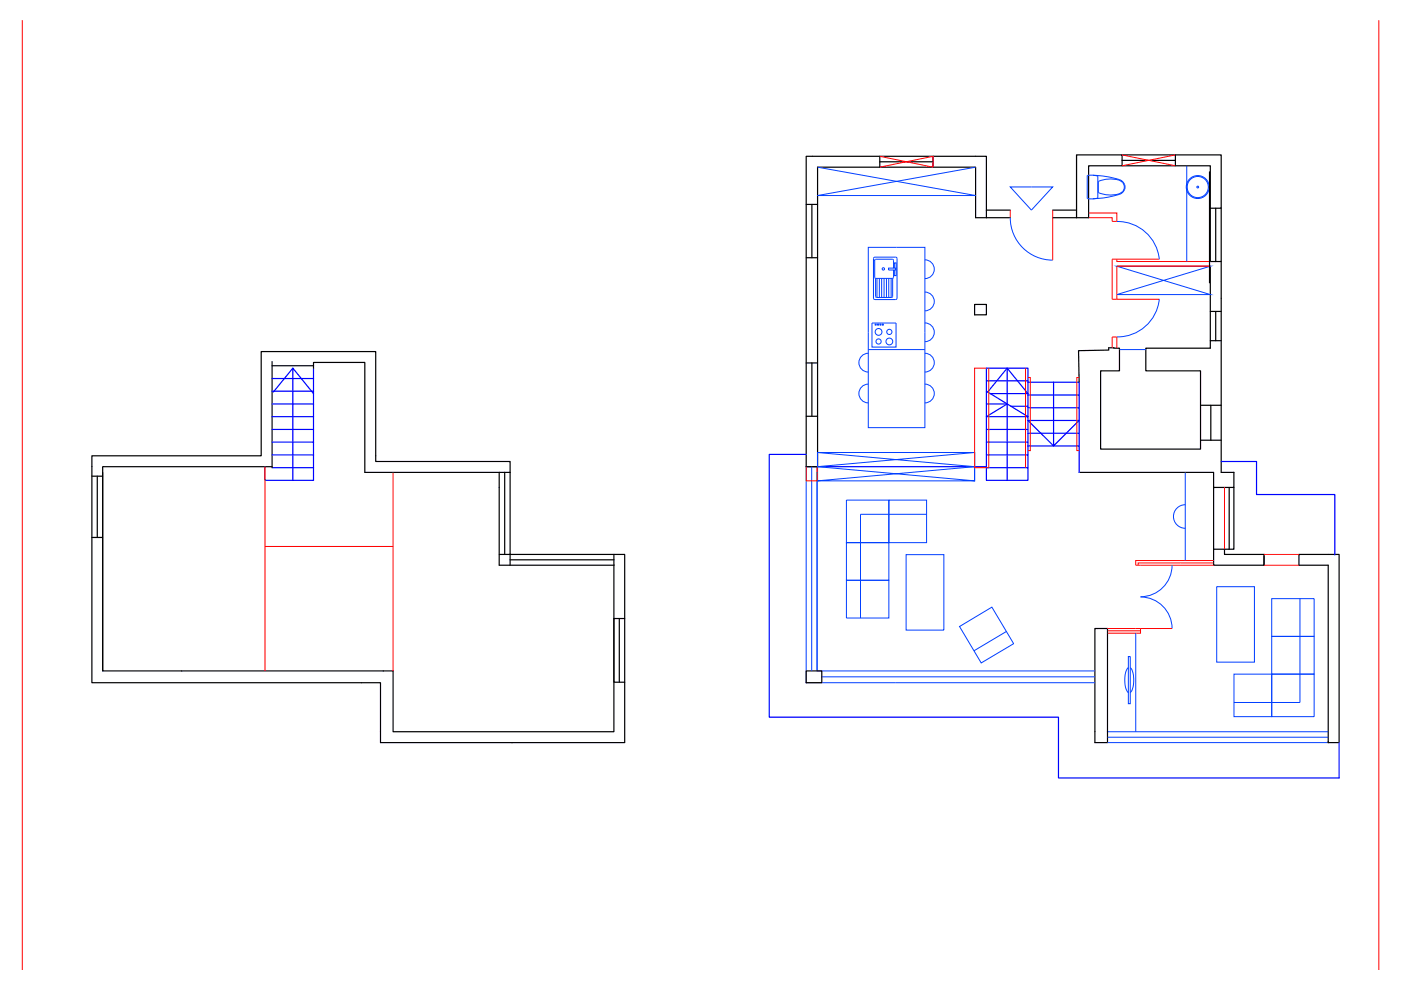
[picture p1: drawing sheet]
<svg xmlns="http://www.w3.org/2000/svg" width="297mm" height="210mm" viewBox="0 0 297 210" stroke-linecap="round" stroke-linejoin="round" font-family="sans-serif">
<g fill="none" stroke="#000" stroke-width=".25">
<path d="M186.5 35.4h-13.2v63.5M186.5 33.1h-15.6v65.8h2.3M186.5 34.3h11.3M197.8 33.1h-11.3v2.3h11.3M237.9 35.2v-2.4h-9.7v13.4M237.9 32.8h11.3v2.4M237.9 34h11.3M249.2 32.8h9.7v11.3h-2.3M256.4 36.4v23.6M170.9 43.3h2.4M170.9 54.6h2.4M172.1 43.3v11.3"/>
<path d="M209.1 46.2v-13.1h-11.3v2.3h9v10.8h7.4M209.1 44.5h5.1M223.2 44.5h5M256.6 56.4v17.4h-13.7v4.8h11.6v16.6h-21.2v-16.6h4v-4.8l-2.2-.1v.5l-6.4 .2 .1 6.6M257.8 44.1v11.3M258.9 55.4v44.8h2.7v3.1h-4.3v-3.1h-28.5M258.9 44.1v11.3h-2.3v-20.2h-25.8v11h-7.6M57.7 76.7v22.5M57.7 77.5h8.8M66.5 78.1v-1.3h10.9v23.4h28.4v19.6h24.4M170.9 77h2.4M172.1 77v11.3"/>
<path d="M206.6 64.6h2.5v2.2h-2.5zM256.6 72.2h2.3M256.6 66h2.3M257.8 66v6.2M57.7 98.9h-35.9v43.4M170.9 88.3h2.4M254.5 93.3h4.4M254.5 85.9h4.4M256.7 85.9v7.4M19.5 101h2.3M19.5 114h2.3M20.6 101v13"/>
<path d="M21.8 100.2v42.1h61.5v12.8h46.9v-35.3M105.8 100.2h2.3M105.8 117.6h2.3v2.2M107 100.2v17.4M108.1 100.2v17.4h22.1M108.1 100.2v-2.4h-28.4v-23.3h-24.3v22.1h-35.9v48.2h61.2v12.7h51.7v-39.9h-2.2M108.1 118.7h22.1M130.2 117.6v2.2M257.3 103.3v13.2h4.3v-13.2M257.3 116.5v3.3h10.7v-2M259.6 116.5v1.1h8.4v2.2M260.6 103.3v13.2"/>
<path d="M275.4 117.6h8.5v39.9h-2.3v-37.7h-6.2zM131.3 131.1v13.5M132.4 131.1h-2.2v13.5h2.2M232.1 133.3h2.7v24.2h-2.7zM170.9 142.3h3.3v2.5h-3.3zM281.6 157.5h.1"/>
</g>
<g fill="none" stroke="#003fff" stroke-width=".21">
<path d="M173.3 35.4l33.5 6.1h-33.5l33.5-6.1M214.2 39.6h9l-4.5 4.9zM230.5 37.2l1.2-.1 1.1 .2v4.7l-1.1 .2-1.2-.1zM231.7 37.2a18.6 18.6 0 0 1 6 1l.7 1M232.9 38.5v2.3M232.9 38.5a5.4 5.4 0 0 1 5.1 .2 1.4 1.4 0 0 1 0 1.9M238.4 39.2v1M251.6 35.2v20.2M184.1 52.4h12v38.3h-12zM185.3 54.6l4.6-.1 .2 .2 .1 8.5-.2 .3h-4.5l-.3-.1v-8.6zM185.4 55.2l.2-.2h3.6l.2 .2v1.6M185.4 55.2v3.6l.2 .2"/>
<path d="M185.6 59v3.9l.2 .1M185.7 59h3.5M185.9 59v4.1M186.4 59v4.1M186.9 59v4.1M187.4 59v4.1M187.9 59v4.1M188.4 56.8h1.5v.4h-1.5zM188.4 59v4.1M188.9 59v4.1M189.3 59v3.9l-.2 .1M189.4 57.2v1.6l-.2 .2"/>
<path d="M189.6 56.8v-1.1h.4v2.7h-.4v-1.2M196.1 55.1a1.99 1.99 0 0 1 2 2 1.99 1.99 0 0 1-2 2M214.2 46.2a9 9 0 0 0 9 9M236.8 56.4h19.8l-19.8 6.1h19.8zM236.8 47a8.9 8.9 0 0 1 9 7.9M238 40.6a5 5 0 0 1-5.1 .2M238.4 40.1a2.29 2.29 0 0 1-2.2 1.4l-2.2 .5-2.3 .1M184.1 74.1h12M184.1 74.9a1.99 1.99 0 0 0-2 2 1.99 1.99 0 0 0 2 2M184.9 68.5h5.1v5.1h-5.1zM185.8 63.1h3.3M196.1 74.9a1.99 1.99 0 0 1 2 2 1.99 1.99 0 0 1-2 2"/>
<path d="M196.1 68.5a1.99 1.99 0 0 1 2 2 1.99 1.99 0 0 1-2 1.9M196.1 61.9a1.99 1.99 0 0 1 2 2 1.99 1.99 0 0 1-2 2M237.3 74.1h5.6M245.8 63.4a8.9 8.9 0 0 1-9 8M170.9 98.9v45.9h61.2M172.1 98.9v43.4M173.2 98.9v43.4M173.3 95.9h33.3v6.1h-33.3v-6.1l33.3 3v-3l-33.3 3 33.3 3.1v-3.1l-33.3 3.1M184.1 81.4a1.99 1.99 0 0 0-2 2 1.99 1.99 0 0 0 2 2M196.1 81.4a1.99 1.99 0 0 1 2 2 1.99 1.99 0 0 1-2 2M173.2 100.2v42.1h58.9M179.5 115.1h9v7.9h-9z"/>
<path d="M179.5 106h9v9.1h-9zM188.5 106h8v9.1h-8zM192.1 117.6h8v16h-8zM196.5 109h-14.1v22M248.5 119.8a6.7 6.7 0 0 1-6.7 6.7M251.3 100.2v18.6M251.3 107a2.5 2.5 0 0 0-2.5 2.5 2.5 2.5 0 0 0 2.5 2.5M179.5 123h9v8h-9zM203.4 132.8l6.9-4.1 4.6 7.8-6.9 4.1zM213.4 133.9l-6.9 4.1M239.2 139.2h.4v10h-.4zM240.8 134.3v20.8"/>
<path d="M241.8 126.6a6.7 6.7 0 0 1 6.7 6.7M258 124.4h8v16h-8zM269.6 134.9h9v8h-9zM269.6 126.9h9v8h-9zM275.6 126.9v22h-14M174.2 143.5h57.9M234.8 155.1h46.8M234.8 157.5h46.8M234.8 156.3h46.8M239.2 141.6a5 5 0 0 0 0 5.2M239.6 141.6a5 5 0 0 1 .5 4.5l-.5 .7M261.6 142.9h8v9h-8z"/>
<path d="M269.6 142.9h9v9h-9z"/>
<circle cx="253.9" cy="39.7" r="2.43"/>
<circle cx="253.9" cy="39.7" r="2.24"/>
<circle cx="253.9" cy="39.7" r=".19"/>
<circle cx="187.3" cy="57" r=".25"/>
<circle cx="185.7" cy="68.8" r=".13"/>
<circle cx="186.2" cy="68.8" r=".13"/>
<circle cx="186.3" cy="70.4" r=".72"/>
<circle cx="186.3" cy="72.4" r=".55"/>
<circle cx="186.7" cy="68.8" r=".13"/>
<circle cx="187.2" cy="68.8" r=".13"/>
<circle cx="188.6" cy="72.4" r=".72"/>
<circle cx="188.6" cy="70.4" r=".55"/>
</g>
<g fill="none" stroke="#00f" stroke-width=".25">
<path d="M62.1 78.1l-4.1 5M66.5 78.1v10.2M213.5 78.1l-4.1 5M56.2 98.9v2.9h10.3v-2.6h-8.8M57.7 96.4h8.8v2.8M57.7 93.7h8.8v2.7M57.7 91.1h8.8v2.6M57.7 88.3h8.8v2.8M57.7 85.7h8.8M57.7 82.9h8.8M57.7 80.3h8.8M66.5 83.5l-4.4-5.4v23.7"/>
<path d="M170.9 96.3h-7.8v55.8h61.3v12.8h59.5v-7.4M170.9 98.9h38.2M209.1 82.9l8.8 5.4v-10.2h-8.8v21.1h8.8v2.6h-8.8v-2.7M209.1 96.4h8.8v2.8M209.1 93.7h8.8v2.7M209.1 91.1h8.8v2.6M209.1 85.7h4.4v16.1M209.1 80.7h8.8M210 83.5h7.9l-4.4-5.4v7.6l-4.4 2.6h8.8v2.8M214.4 86.1h3.5M217.9 94.5h10.9v5.7M217.9 91.9h10.9v2.6"/>
<path d="M217.9 83.7h10.9v2.8M217.9 81h10.9v2.7M223.4 81v13.5l5.4-5.4v-2.6h-10.9M228.8 91.9v-2.8h-10.9l5.5 5.4M258.9 97.8h7.5v7.1h16.6v12.8"/>
</g>
<g fill="none" stroke="#f00" stroke-width=".21">
<path d="M4.7 4.3v201.4M292.3 4.3v201.4M186.5 33.1l11.3 2.3v-2.3l-11.3 2.3M237.9 32.8l11.3 2.4M249.2 32.8l-11.3 2.4M214.2 44.5v1.7M223.2 44.5v10.7M230.8 45.2h6v1.7h-1v-.7h-5M236.8 54.9v.5h19.8M245.8 54.9h-10v8.6h10M256.6 56.4h-19.8v7.1M209.1 78.1h-2.5v21.1h3v-21.1"/>
<path d="M217.4 78.1v21.1M235.8 73.7v-2.2h1v2.3M56.2 98.9v43.4M170.9 98.9v3.1h2.3v-3.1M217.9 80h.5v15.5h-.5M228.8 80h-.5v15.5h.5M56.2 115.9h27.1M83.3 100.2v42.1M257.3 118.8h-16.5v1h16.5M257.3 119.4h-16v.4M259.6 103.3v13.2M268 119.8h7.4"/>
<path d="M268 117.6h7.4M234.8 133.3h13.7M234.8 133.7h7M241.8 133.3v1h-7"/>
</g>
</svg>
